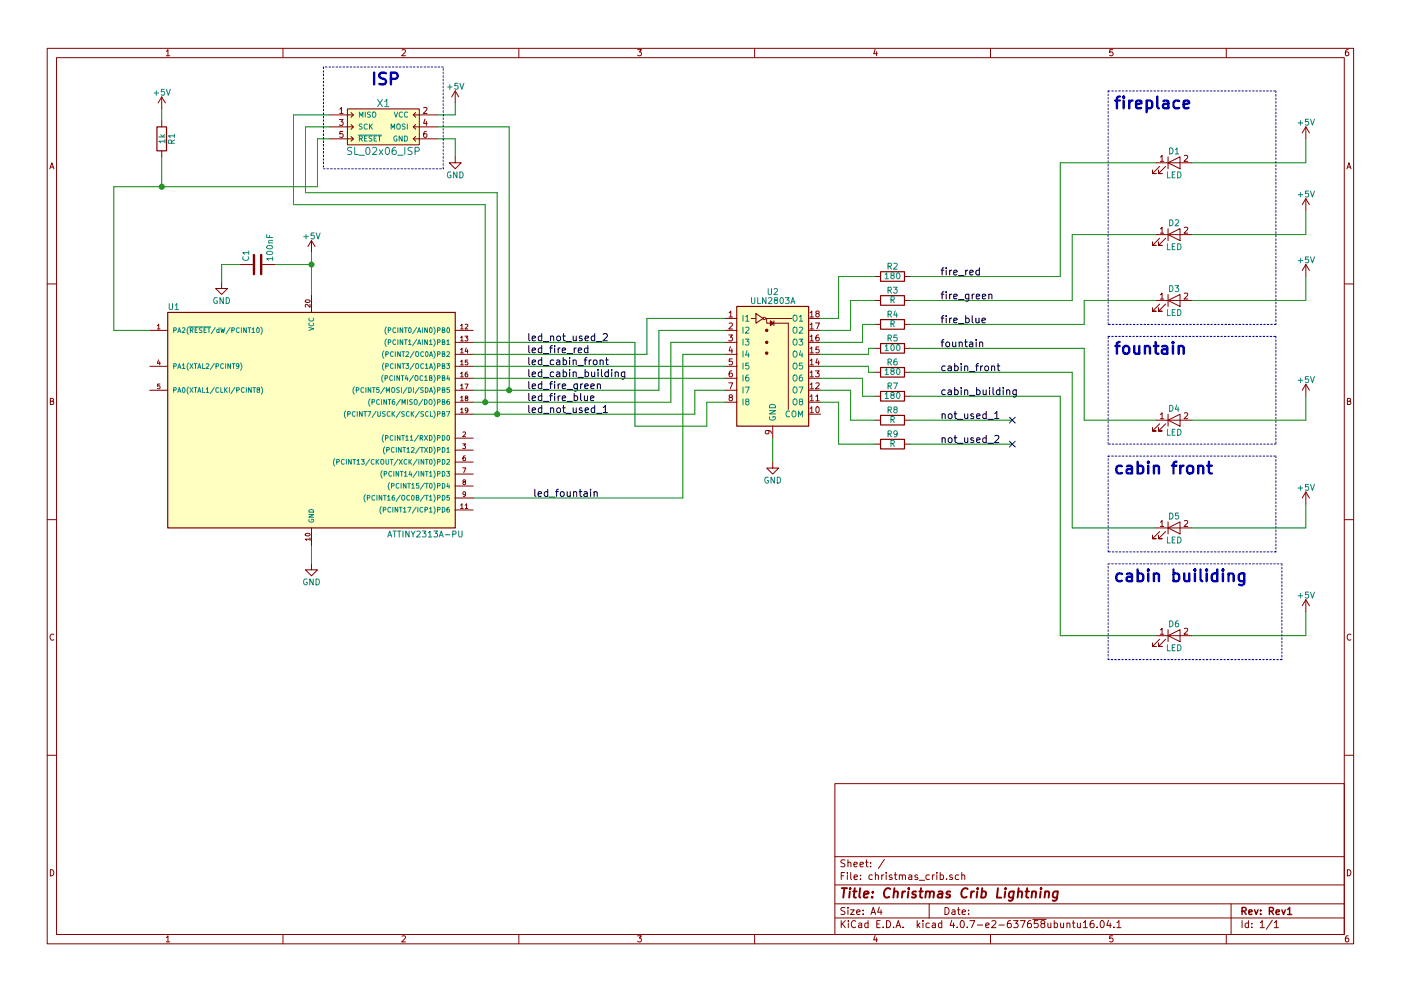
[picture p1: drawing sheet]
<svg xmlns="http://www.w3.org/2000/svg" width="297mm" height="210mm" viewBox="0 0 297 210" stroke-linecap="round" stroke-linejoin="round" font-family="sans-serif">
<g fill="none" stroke="#840000" stroke-width=".21">
<path d="M10 10.3h277v189.9h-277zM12 12.2h273v186.1h-273zM35.3 10.9l.3-.4v1.3M35.3 11.8h.7M60 10.3v1.9M85.2 10.6l.5-.1 .3 .4-.8 .9h.8M96.5 19.3l-.7 1.3M96.5 19.3v2.5M96.5 19.3l.8 1.3M110 10.3v1.9M135.2 10.5h.8l-.4 .5 .3 .1 .1 .2-.1 .4-.2 .1-.5-.1M160 10.3v1.9"/>
<path d="M185.5 10.5l-.3 .9h.8M185.9 11v.8M210 10.3v1.9M235.9 10.5h-.6v.6h.6l.1 .5-.3 .2-.4-.1M260 10.3v1.9M285.9 10.5l-.4 .1-.2 .2-.1 .8 .3 .2 .4-.1 .1-.4-.1-.2-.4-.1-.3 .3M10.6 35.8l.4-1.3 .4 1.3M10.7 35.5h.6M34.3 20.6v2.5M34.3 25.6v1.3M34.3 32v1.3M34.3 20.6l-.8 1.2"/>
<path d="M34.3 20.6l.8 1.2M69.8 24.4h5.1M69.8 26.9h5.1M69.8 29.5h5.1M72 25.3h.7l-.4 .5 .4 .1v.6l-.2 .1-.5-.1M72 23.2l.4-.4v1.3M72 24.1h.7M72.7 27.9h-.6l-.1 .6h.7v.5l-.2 .2-.5-.2M73.7 23.1h15.2v7.6h-15.2zM74.4 29l.5 .5-.5 .5M74.4 26.4l.5 .5-.5 .5M74.4 23.9l.5 .5-.5 .5"/>
<path d="M87.6 29.5l.5 .5M87.6 26.9l.5 .5M87.6 24.4l.5 .5M87.6 24.4h5.1M87.6 26.9h5.1M87.6 29.5h5.1M88.1 29l-.5 .5M88.1 26.4l-.5 .5M88.1 23.9l-.5 .5M89.8 22.9l.5-.1 .2 .4-.8 .9h.8M90.1 25.3l-.3 .9h.8M90.4 27.9h-.4l-.1 .3-.1 .7 .2 .3 .5-.2-.1-.6h-.4l-.2 .2"/>
<path d="M90.4 25.7v.9M96.5 33.3v1.2h1.3l-1.3 1.3-1.3-1.3h1.3M245.1 34.5h7.6M245.9 35.3l-1.6 1.5h.8h-.8v-.7M246 33.3l.4-.3v1.2M246 34.2h.7M247.1 35.3l-1.5 1.5h.8h-.8v-.7M247.6 34.5l2.6-1.2v2.5zM247.6 33.3v2.5M251.1 33.1l.5-.1 .2 .3-.8 .9h.8M276.9 26.9l-.8 1.3M276.9 26.9v2.6"/>
<path d="M276.9 26.9l.7 1.3M285.6 35.8l.4-1.3 .4 1.3M285.7 35.5h.6M47 59.9v1.3h1.3l-1.3 1.3-1.3-1.3h1.3M50.8 56.1h2.8M55.6 56.1h2.8M66 51v2.6M66 51l-.7 1.3M66 51l.8 1.3M185.4 58.7h1.3M191.8 58.7h1.2M245.1 49.8h7.6"/>
<path d="M245.9 50.5l-1.6 1.6h.8h-.8v-.8M246 48.6l.4-.4v1.3M246 49.5h.7M247.1 50.5l-1.5 1.6h.8h-.8v-.8M247.6 49.8l2.6-1.3v2.5zM247.6 48.5v2.5M251.1 48.3l.5-.1 .2 .4-.8 .9h.8M276.9 42.2v2.5M276.9 56.1v2.6M276.9 42.2l-.8 1.2M276.9 42.2l.7 1.2M276.9 56.1l-.8 1.3"/>
<path d="M276.9 56.1l.7 1.3M10 60.2h2M31.7 70.1h3.9M31.7 77.7h3.9M33.4 69.1l.3-.3v1M33.4 69.8h.5M33.6 76.3l-.2 .8h.6M33.9 76.7v.7M64.8 63.7a.62 .62 0 0 1 .9 .3 .59 .59 0 0 1-1-.2zM65.7 64.6v.6l-.7-.6-.3 .2 .1 .3M66 62.5v3.8M96.5 70.1h3.8"/>
<path d="M96.5 77.7h3.8M96.5 72.6h3.8M96.5 75.2h3.8M97.7 69.1l.2-.3v1M97.7 71.6l.2-.3v1M97.7 74.2l.2-.3v1M97.7 76.7l.2-.3v1M97.7 79.2l.2-.3v1.1M97.7 69.8h.5M97.7 72.3h.5M97.7 74.9h.5M97.7 77.4h.5"/>
<path d="M97.7 80h.5M98.6 71.3h.6l-.3 .4 .3 .1v.4h-.6M98.6 68.9l.4-.1 .2 .3-.6 .7h.6M98.9 73.8l-.3 .7h.6M99.1 78.9l-.3 .1-.2 .8 .2 .2 .4-.1-.1-.5-.3-.1-.2 .2M99.1 74.2v.7M99.2 76.4h-.5l-.1 .5 .5-.1 .1 .5h-.6M153.7 70.1h2.5M153.7 77.7h2.5M153.7 72.6h2.5M153.7 75.2h2.5M153.7 67.6h2.5"/>
<path d="M154.5 71.1h.8l-.4 .4 .3 .1v.6l-.1 .1-.6-.1M154.6 66.3l.3-.3v1.3M154.6 68.6l.5-.1 .2 .4-.8 .9h.8M154.6 67.3h.7M154.9 73.5l-.3 .9h.7M155.2 78.7h-.4l-.2 .3v.7l.2 .3 .4-.2v-.6h-.4l-.2 .2M155.2 74v.9M155.2 76.1h-.6v.6h.6v.6l-.1 .1-.5-.1M159.3 67.6h1M160.3 66.5l1.5 1.1-1.5 1zM162.3 67.6h5.6M162.6 67.6v1h4.5v18.3"/>
<path d="M164.1 68.1v1M171.4 70.1h2.6M171.4 77.7h2.6M171.4 72.6h2.6M171.4 75.2h2.6M171.4 67.6h2.6M171.8 79l.3-.3v1.3M171.8 76.5l.3-.4v1.3M171.8 74l.3-.4v1.3M171.8 71.4l.3-.3v1.2M171.8 68.9l.3-.4v1.3M171.8 66.3l.3-.3v1.3"/>
<path d="M171.8 69.8h.7M171.8 72.3h.7M171.8 74.9h.7M171.8 77.4h.7M171.8 80h.7M171.8 67.3h.7M172.9 78.7h.8l-.4 .5 .3 .1v.5l-.1 .2-.6-.2M172.9 68.5h.8l-.5 1.3M173.2 66.5l-.2-.2v-.2h.6v.3l-.5 .2-.1 .2v.3l.2 .2h.3l.2-.3-.1-.4-.1-.1M173.3 76.1l-.3 .9h.7M173.6 71.1h-.4l-.2 .3v.7l.2 .2 .4-.1v-.6l-.4-.1-.2 .3M173.6 76.5v.9"/>
<path d="M173.6 73.6h-.6v.6h.6v.5l-.1 .2-.5-.2M185.4 63.7h1.3M185.4 68.8h1.3M185.4 73.9h1.3M185.4 79h1.3M191.8 63.7h1.2M191.8 68.8h1.2M191.8 73.9h1.2M191.8 79h1.2M245.1 63.7h7.6M245.9 64.5l-1.6 1.5h.8h-.8v-.7M246 62.5l.4-.3v1.2"/>
<path d="M246 63.4h.7M247.1 64.5l-1.5 1.5h.8h-.8v-.7M247.6 63.7l2.6-1.2v2.5zM247.6 62.5v2.5M251.1 62.3l.5-.1 .2 .3-.8 .9h.8M285 60.2h2M10.7 85.1h.5l.1-.5-.6-.1v1.3h.5l.2-.4-.3-.3M31.7 82.8h3.9M33.9 81.5h-.5v.5l.5-.1v.5h-.5M96.5 93h3.8M96.5 95.5h3.8M96.5 82.8h3.8"/>
<path d="M96.5 98h3.8M96.5 80.3h3.8M96.5 85.3h3.8M96.5 87.9h3.8M97.7 81.8l.2-.3v1M97.7 84.3l.2-.3v1M97.7 86.9l.2-.3v1M97.7 82.5h.5M97.7 85h.5M97.7 87.6h.5M98.1 94.2h.6l-.3 .4 .3 .1v.4h-.6M98.1 99.3h.7l-.5 1"/>
<path d="M98.1 91.7l.4-.1 .2 .3-.6 .8h.6M98.6 81.5h.6l-.4 1M98.6 96.7l-.3 .1-.2 .7 .2 .2 .4-.1-.1-.5h-.3l-.2 .2M98.8 84.4l-.2-.1 .1-.2h.4l.1 .2-.6 .4 .2 .3 .4-.1v-.3l-.2-.2M99.2 87l-.2 .2-.3-.1v-.5h.3l.2 .2v.5l-.5 .3M153.7 82.8h2.5M153.7 80.3h2.5M153.7 85.3h2.5M154.5 81.2h.8l-.5 1.3M154.8 84.3l-.2-.2v-.2h.6v.3l-.5 .1-.1 .3v.3l.2 .1h.3l.2-.2-.1-.4-.1-.1M162.8 91.3l.2 .3v.3l-.6 .1-.1-.4 .2-.3 .7 .1 .3 .3v.2M163.8 98v1.3h1.3l-1.3 1.3-1.2-1.3h1.2"/>
<path d="M163.8 90.4v2.6M171.4 82.8h2.6M171.4 80.3h2.6M171.4 85.3h2.6M171.4 87.9h2.6M171.8 86.7l.3-.4v1.3M171.8 84.1l.3-.3v1.2M171.8 81.6l.3-.4v1.3M171.8 82.5h.7M171.8 85h.7M171.8 87.6h.7M173 84.1l.3-.3v1.2"/>
<path d="M173 81.3l.5-.1 .2 .4-.8 .9h.8M173 85h.7M173.1 86.4l.2-.1a.67 .67 0 0 1 .4 .6 .67 .67 0 0 1-.4 .7l-.3-.5zM185.4 89.1h1.3M185.4 84.1h1.3M185.4 94.2h1.3M191.8 89.1h1.2M191.8 84.1h1.2M191.8 94.2h1.2M245.1 89.1h7.6M245.9 89.9l-1.6 1.5h.8h-.8v-.7M246 87.9l.4-.3v1.2"/>
<path d="M246 88.8h.7M247.1 89.9l-1.5 1.5h.8h-.8v-.7M247.6 89.1l2.6-1.2v2.5zM247.6 87.9v2.5M251.1 87.7l.5-.1 .2 .3-.8 .9h.8M276.9 81.5v2.6M276.9 81.5l-.8 1.3M276.9 81.5l.7 1.3M285.7 85.1h.5l.1-.5-.6-.1v1.3h.5l.2-.4-.3-.3M10 110.3h2M64.8 113.3a.62 .62 0 0 1 .9 .2 .59 .59 0 0 1-1-.1zM65.7 114.4h-1l.3 .3"/>
<path d="M65.7 114.1v.6M66 119.6v1.3h1.3l-1.3 1.3-1.2-1.3h1.2M66 112v3.8M96.5 100.6h3.8M96.5 103.1h3.8M96.5 105.7h3.8M96.5 108.2h3.8M97.7 107.2l.2-.3v1M97.7 107.9h.5M98.3 102.2l-.2-.1 .1-.3h.4l.1 .3-.6 .3 .2 .4 .4-.1v-.4l-.2-.1M98.6 107.2l.3-.3v1M98.6 107.9h.6"/>
<path d="M98.7 104.8l-.2 .2-.3-.1v-.5l.3-.1 .2 .2v.6l-.5 .3M245.1 112h7.6M245.9 112.8l-1.6 1.5h.8h-.8v-.8M246 110.8l.4-.4v1.3M246 111.7h.7M247.1 112.8l-1.5 1.5h.8h-.8v-.8M247.6 112l2.6-1.3v2.6zM247.6 110.7v2.6M251.1 110.5l.5-.1 .2 .4-.8 .9h.8M276.9 104.4v2.5M276.9 104.4l-.8 1.3M276.9 104.4l.7 1.3"/>
<path d="M285 110.3h2M11.4 134.6a.58 .58 0 0 0-.8 .6 .58 .58 0 0 0 .8 .5M245.1 134.9h7.6M245.9 135.6l-1.6 1.6h.8h-.8v-.8M246 133.6l.4-.3v1.3M246 134.6h.7M247.1 135.6l-1.5 1.6h.8h-.8v-.8M247.6 134.9l2.6-1.3v2.5zM247.6 133.6v2.5M251.1 133.4l.5-.1 .2 .3-.8 1h.8M276.9 127.2v2.6M276.9 127.2l-.8 1.3"/>
<path d="M276.9 127.2l.7 1.3M286.4 134.6a.58 .58 0 0 0-.8 .6 .58 .58 0 0 0 .8 .5M10 160.2h2M177 166.3h108v32h-108zM285 160.2h2M10.7 184.5a.65 .65 0 0 1 .7 .7 .65 .65 0 0 1-.7 .6zM35.3 198.9l.3-.4v1.3M35.3 199.8h.7M60 198.3v1.9M85.2 198.6l.5-.1 .3 .4-.8 .9h.8M110 198.3v1.9M135.2 198.5h.8l-.4 .5 .3 .1 .1 .2-.1 .4-.2 .1-.5-.1"/>
<path d="M160 198.3v1.9M177 194.8h108M177 191.8h108M177 187.8h108M177 181.8h108M178.4 195.3v1.5M178.4 185.8h.5M178.6 196l.6 .8M179.1 185.1h-.7v1.5M179.1 192.6l-.5-.1-.3 .3 .1 .3 .7 .4v.4l-.2 .1-.6-.1M179.1 182.5l-.5-.1-.3 .3 .1 .3 .7 .4v.4l-.2 .1-.6-.1M179.2 195.3l-.8 .9"/>
<path d="M179.7 185.1v.2M179.7 185.6v1M179.8 192.5v.2M179.8 183.1l.2-.2 .4 .1v.9M179.8 182.4v1.5M179.8 193v1M179.9 195.3v.2M179.9 195.8v1M180.3 193h.8l-.8 1h.8M180.4 185.1v1.3l.2 .2M181.1 183.4l.7-.1-.1-.3-.4-.1-.2 .2v.7h.6M181.1 186.1l.7-.1-.1-.3-.4-.1-.2 .2 .1 .7h.5"/>
<path d="M181.4 195.5a.71 .71 0 0 0-1 .5 .71 .71 0 0 0 .8 .8l.2-.1M181.6 193.5l.7-.1v-.3l-.4-.1-.3 .2 .1 .7h.6M182.1 195.9h.6v.9M182.3 183.4l.8-.1-.1-.3-.4-.1-.3 .2 .1 .7h.6M182.4 186.5v.1M182.4 185.7v.1M182.7 196.2l-.7 .3 .2 .3 .5-.1M183 193.9v.1M183 193.1v.1M183.5 182.9h.6M183.7 182.4v1.3l.4 .2M184 195.9l-.4-.1-.3 .3 .1 .6 .2 .1 .4-.1"/>
<path d="M184 195.3v1.5M184.6 183.8v.1M184.6 183v.1M184.7 194l.4-1.5 .5 1.5M184.8 193.6h.7M184.9 185.7l-.4-.1-.3 .3 .1 .6 .2 .1 .4-.1M185.5 198.5l-.3 .9h.8M185.6 185.7l.2-.1 .4 .1v.9M185.6 185.1v1.5M185.9 199v.8M185.9 196h.5M186.4 192.5l-.3 1h.9"/>
<path d="M186.6 195.3h-.7v1.5h.7M186.8 193v1M186.9 185.6v1M187.2 196.7v.1M187.4 185.6l-.5 .3M187.5 182.3l-1.3 2M187.9 185.1v.2M187.9 185.6v1M188 195.3a.76 .76 0 0 1 .8 .8 .76 .76 0 0 1-.8 .7zM189.1 185.7l-.4-.1-.2 .2 .1 .2 .5 .2v.3h-.6M189.5 196.7v.1M189.6 185.6h.6"/>
<path d="M189.8 185.1v1.3l.4 .2M190 196.8l.4-1.5 .6 1.5M190.1 196.4h.7M190.7 185.7l.2-.1 .4 .1v.9M190.7 185.6v1M191.3 185.8l.2-.2 .4 .1 .1 .9M191.5 196.7v.1M192.7 185.7h.6v.9M193.3 186l-.7 .3 .2 .3 .5-.1M194.5 195.3v1.5M194.5 185.7l-.3-.1-.2 .2v.2l.5 .2v.3h-.5M194.6 196.3l.4 .5"/>
<path d="M194.9 186.8h1.1M195 195.8l-.5 .6M195.7 195.3v.2M195.7 195.8v1M197 191.8v3M197 195.9l-.4-.1-.3 .3 .1 .6 .2 .1 .4-.1M197 185.7l-.4-.1-.3 .3 .1 .6 .2 .1 .4-.1M197.7 195.9h.6v.9M197.7 185.6v1M198.1 185.6l-.4 .3M198.3 196.2l-.7 .3 .2 .3 .5-.1M198.6 185.1v.2"/>
<path d="M198.6 185.6v1M199.3 185.7l.5-.1 .3 .3-.2 .6h-.6M199.3 185.1v1.5M199.7 195.9l-.5-.1-.2 .3v.6l.2 .1 .5-.1M199.7 195.3v1.5M200.4 192.5a.76 .76 0 0 1 .8 .8 .76 .76 0 0 1-.8 .7zM200.7 186.5v.1M201.8 195.2l-.4 1.1h1M201.9 193.1h.5l.1 .9M201.9 185.7l-.4-.1-.2 .2 .1 .2 .5 .2v.3h-.6M202.2 195.8v1M202.5 193.4l-.7 .3 .2 .3 .5-.1"/>
<path d="M202.9 196.7v.1M203 193h.6M203.2 192.5v1.3l.4 .2M203.3 185.7l-.5-.1-.3 .3 .1 .6 .2 .1 .5-.1M203.8 195.4l.1-.1a.8 .8 0 0 1 .6 .8 .8 .8 0 0 1-.6 .7 .97 .97 0 0 1-.1-1.4zM203.9 185.7l.2-.1 .4 .1v.9M203.9 185.1v1.5M204 193.5l.7-.1-.1-.3-.4-.1-.2 .2 .1 .7h.5M205.1 196.7v.1M205.4 193.9v.1M205.4 193.1v.1M205.6 195.3h1.1l-.7 1.5"/>
<path d="M207.2 196.3h1.2M209 196.3l.7-.1v-.3l-.5-.1-.2 .2 .1 .7h.6M210 198.3v1.9M210.3 195.5l.6-.2 .3 .5-1 1h1M211.8 196.3h1.1M214.3 195.3l-.5 .1a1.11 1.11 0 0 0-.1 1.3l.4 .1 .3-.1v-.5l-.3-.3-.4 .1-.1 .2M214.9 195.3h.9l-.5 .6 .5 .1v.7l-.2 .1-.7-.1M216.3 195.3h1l-.6 1.5M218.5 195.3l-.4 .1a1.11 1.11 0 0 0-.1 1.3l.4 .1 .2-.1 .1-.5-.3-.3-.4 .1-.2 .2M219 195.1h2.8M220 195.3h-.7v.7h.7l.1 .2-.1 .5-.2 .1-.5-.1M221 196l-.3-.3 .1-.2 .2-.2 .4 .1 .1 .2v.2l-.5 .2-.3 .3 .1 .4 .2 .1h.3l.2-.3v-.2l-.2-.3"/>
<path d="M222.2 195.8v.9l.4 .1 .2-.1M222.8 195.8v1M223.5 195.9l.5-.1 .2 .3-.1 .6h-.6M223.5 195.3v1.5M224.9 195.8v.9l.4 .1 .2-.1M225.5 195.8v1M226.2 196l.2-.2 .4 .1v.9M226.2 195.8v1M227.4 195.8h.5M227.6 195.3v1.3l.3 .2M228.4 195.8l.1 .9 .4 .1 .2-.1M229.1 195.8v1"/>
<path d="M229.7 195.8l.4-.5v1.5M229.7 196.8h.9M231.8 195.3l-.4 .1a1.11 1.11 0 0 0-.1 1.3l.4 .1 .2-.1 .1-.5-.3-.3-.4 .1-.2 .2M232.6 196.7v.1M233.4 195.5l.2-.2a.8 .8 0 0 1 .5 .8 .8 .8 0 0 1-.5 .7l-.4-.5zM235 195.2l-.3 1.1h.9M235.4 195.8v1M235.9 198.5h-.6v.7l.6-.1 .1 .5-.3 .2-.4-.1M236.2 196.7v.1M236.8 195.8l.4-.5v1.5M236.8 196.8h.9M260 198.3v1.9"/>
<path d="M261 191.8v6.5M263.3 195.3v1.5M264.7 195.9l-.4-.1-.3 .3 .1 .6 .2 .1 .4-.1M264.7 195.3v1.5M265.4 196.7v.1M265.4 195.9v.1M267.2 195.8l.4-.5v1.5M267.2 196.8h.8M269.7 195.2l-1.2 2M270.2 195.8l.4-.5v1.5M270.2 196.8h.8M285.7 184.5a.65 .65 0 0 1 .7 .7 .65 .65 0 0 1-.7 .6z"/>
<path d="M285.9 198.5l-.4 .1-.2 .3-.1 .7 .3 .2 .4-.1 .1-.4-.1-.2-.4-.1-.3 .3"/>
<circle cx="162.1" cy="67.6" r=".25"/>
</g>
<path d="M263.3 193.3l.8-.1 .1-.2-.1-.3-.2-.2h-.6v1.5M263.7 193.3l.5 .7M264.8 193.5l.7-.1-.1-.3-.4-.1-.2 .2v.7h.6M266 193l.3 1 .4-1M267.3 193.9v.1M267.3 193.1v.1M269.1 193.3l.7-.1 .2-.2-.1-.3-.2-.2h-.6v1.5M269.5 193.3l.5 .7M270.6 193.5l.7-.1-.1-.3-.4-.1-.2 .2v.7h.6M271.8 193l.3 1 .4-1M273 193l.4-.5v1.5M273 194h.9" fill="none" stroke="#840000" stroke-width=".3"/>
<g fill="none" stroke="#840000" stroke-width=".41">
<path d="M178.5 188.4h1.1M179 188.4l-.2 2M180.2 189.1l-.2 1.3M180.3 188.4l-.1 .2 .2-.1-.1-.1-.1 .2M180.9 189.1h.7M181.2 188.4l-.2 1.8 .1 .1 .4 .1M182.4 188.4l-.2 1.8 .2 .2M183.2 189.8l.9-.2v-.4l-.6-.1-.3 .3v.9h.7M184.9 190.3v.1M185.1 189.2l-.1 .2-.1-.1 .2-.1-.1 .2M188.7 188.6a.87 .87 0 0 0-1 0 .87 .87 0 0 0-.3 1 .69 .69 0 0 0 .3 .8 .69 .69 0 0 0 .8-.1M189.5 189.3l.3-.2 .5 .1v1.2"/>
<path d="M189.6 188.4l-.2 2M191.4 189.1l-.2 1.3M191.9 189.1l-.4 .1-.2 .3M192.6 189.1l-.1 1.3M192.7 188.4v.2l.1-.1-.1-.1v.2M194.2 189.2l-.4-.1-.4 .4 .3 .3 .4 .1 .1 .3-.1 .1h-.8M194.9 189.1h.8M195.3 188.4l-.2 1.8v.1l.4 .1M196.3 189.3l.3-.2 .5 .1v1.2M196.3 189.1l-.1 1.3M197.2 189.4a.52 .52 0 0 1 .8-.2l-.1 1.2M199 189.2h.8l-.1 1.2"/>
<path d="M199.8 189.6l-.7 .1a.4 .4 0 0 0-.3 .3 .4 .4 0 0 0 .2 .4l.7-.1M201.5 189.2l-.5-.1-.3 .4 .2 .3 .5 .1v.3l-.1 .1h-.7M205.2 188.6a.87 .87 0 0 0-1.1 0 .87 .87 0 0 0-.3 1 .69 .69 0 0 0 .3 .8 .69 .69 0 0 0 .9-.1M206 189.1l-.2 1.3M206.5 189.1l-.4 .1-.2 .3M207.2 189.1l-.1 1.3M207.3 188.4v.2l.1-.1-.1-.1v.2M208.2 189.2l.5-.1 .3 .2-.1 1a.67 .67 0 0 1-.9 0M208.3 188.4l-.3 2M211.6 188.4l-.2 2h.9M213.1 189.1l-.1 1.3M213.2 188.4v.2l.1-.1-.1-.1v.2"/>
<path d="M215 189.1l-.4 1.8a.53 .53 0 0 1-.7 .1M215 189.2l-.2-.1a.67 .67 0 0 0-.9 .4v.8l.3 .1 .6-.1M215.9 189.3l.3-.2 .5 .1-.1 1.2M216 188.4l-.3 2M217.4 189.1h.8M217.8 188.4l-.2 1.8 .1 .1 .3 .1M218.8 189.3l.3-.2 .5 .1v1.2M218.8 189.1l-.1 1.3M220.6 189.1l-.1 1.3M220.7 188.4v.2l.1-.1-.1-.1v.2M221.6 189.3l.3-.2 .5 .1-.1 1.2M221.6 189.1l-.1 1.3"/>
<path d="M224.3 189.1l-.3 1.8a.53 .53 0 0 1-.8 .1M224.3 189.2l-.2-.1a.67 .67 0 0 0-.8 .4v.8l.2 .1 .6-.1"/>
</g>
<g fill="#ffffc2" stroke="#ffffc2" stroke-width=".21">
<path d="M35.6 66.3h60.9v45.7h-60.9z"/>
<path d="M156.2 65h15.2v25.4h-15.2z"/>
<path d="M73.7 23.1h15.2v7.6h-15.2z"/>
</g>
<path d="M33.3 26.9h2v5.1h-2zM186.7 57.7h5.1v2h-5.1zM35.6 66.3h60.9v45.7h-60.9zM156.2 65h15.2v25.4h-15.2zM186.7 62.7h5.1v2.1h-5.1zM186.7 67.8h5.1v2h-5.1zM186.7 72.9h5.1v2h-5.1zM186.7 78h5.1v2h-5.1zM186.7 83.1h5.1v2h-5.1zM186.7 88.1h5.1v2.1h-5.1zM186.7 93.2h5.1v2h-5.1z" fill="none" stroke="#840000" stroke-width=".25"/>
<g fill="none" stroke="#008484" stroke-width=".21">
<path d="M32.7 19.7h.9M33.1 19.2v1M34.8 18.9h-.6v.6h.6v.6l-.1 .1-.5-.1M35.3 18.9l.4 1.3 .4-1.3M94.9 18.5h1M95.4 18v.9M97.1 17.7h-.6l-.1 .6h.7v.5l-.2 .1-.5-.1M97.5 17.7l.4 1.2 .4-1.2M33.7 29.1h1.3M34.1 28.6l.5 .5M35 30h-1.3l.3 .3M35 29.6v.7"/>
<path d="M35 28.6l-.5 .3M36.4 30.4l-.1-.6-.5-.1-.1 .7h1.3M37 28.8h-1.3l.4 .4M37 29.7l-.6 .4M37 28.5v.7M74.6 31.3h-.6l-.2 .1v.4l.6 .3 .2 .4-.3 .3-.6-.1M75.2 31.3v1.5h.7M75.9 28.7h5M76.1 32.9h1.2M76.2 24.9v-1.1l.4 .8 .3-.8v1.1M76.2 29.4h.5l.1-.4-.6-.2v1.1M76.5 29.4l.3 .5"/>
<path d="M76.8 26.4h-.5l-.1 .3a.47 .47 0 0 1 .5 .6l-.6 .1M77.3 29.4h.4M77.4 23.8v1.1M77.7 31.4l.2-.1a.81 .81 0 0 1 .6 .7 .81 .81 0 0 1-.6 .8l-.2-.2-.2-.4zM77.8 28.8h-.5v1.1h.5M77.9 26.4a.49 .49 0 0 0-.7 .5 .49 .49 0 0 0 .7 .4M78.3 26.3v1.1M78.5 26.8l.5 .6M78.5 23.8h-.5v.4a.47 .47 0 0 1 .5 .6h-.6M78.9 28.9h-.6v.4a.47 .47 0 0 1 .5 .5l-.6 .1M79 26.3l-.7 .6M79 31.4l.6-.1 .3 .4-1 1.1h1"/>
<path d="M79.1 23.8h.3l.2 .1 .1 .6-.3 .4-.4-.2-.1-.6zM79.3 29.4h.4M79.9 28.8h-.6v1.1h.6M80.1 21.1l1 1.5M80.2 28.8h.6M80.4 31.8l.8 1M80.5 28.8v1.1M81.1 21.1l-1 1.5M81.2 31.8l-.8 1M81.6 21.5l.4-.4v1.5M81.6 22.6h.8M81.8 31.4l.3-.1a.81 .81 0 0 1 .5 .7 .81 .81 0 0 1-.5 .8l-.3-.2-.1-.4z"/>
<path d="M82.9 27.4v-1.1l.4 .8 .4-.8v1.1M83.6 23.8l.3 1.1 .4-1.1M83.9 31.3h-.5a.99 .99 0 0 0 0 1.5l.5-.2 .1-.5-.3-.3h-.3l-.3 .3M84.1 28.9a.5 .5 0 0 0-.6 .5 .5 .5 0 0 0 .7 .4v-.3h-.2M84.3 26.4l.3-.1 .2 .2 .1 .5-.3 .4-.4-.2-.1-.5zM84.3 32.9h1.2M85.3 28.8v1.1l-.7-1.1v1.1M85.3 23.9a.49 .49 0 0 0-.7 .4 .49 .49 0 0 0 .7 .5M85.8 28.8a.55 .55 0 0 1 .6 .6 .55 .55 0 0 1-.6 .5zM85.8 31.3v1.5M85.9 26.4h-.5l-.1 .3a.47 .47 0 0 1 .6 .6l-.6 .1M86.4 26.3v1.1"/>
<path d="M86.4 23.9a.49 .49 0 0 0-.7 .4 .49 .49 0 0 0 .7 .5M87.4 31.3h-.6l-.2 .1v.4l.6 .3 .2 .4-.3 .3-.6-.1M88 32.1l.7-.1 .2-.2-.1-.4-.2-.1h-.6v1.5M95.6 36.5a.59 .59 0 0 0-.8 .6 .59 .59 0 0 0 .8 .6v-.5h-.2M96.9 36.5v1.2l-.7-1.2v1.2M97.5 36.5a.64 .64 0 0 1 .7 .6 .64 .64 0 0 1-.7 .6zM247.5 36.5v1.2h.6M248 31.4a.64 .64 0 0 1 .7 .6 .64 .64 0 0 1-.7 .7zM248.5 37.1h.5M249.1 36.5h-.6v1.2h.6M249.2 31.7l.4-.3v1.3M249.2 32.7h.7"/>
<path d="M249.7 36.5a.64 .64 0 0 1 .7 .6 .64 .64 0 0 1-.7 .6zM275.2 26.1h1M275.7 25.6v1M277.4 25.3h-.6v.6h.6v.5l-.2 .2-.4-.2M277.9 25.3l.4 1.3 .4-1.3M51.6 54.5a.56 .56 0 0 0 .5 .7 .56 .56 0 0 0 .5-.7M52.7 53.6h-1.2l.3 .4M52.7 53.3v.7M56.5 49.8v.6h1.3M56.6 53.5a.76 .76 0 0 1 1.2 .2 .74 .74 0 0 1-1.3-.1zM56.6 52.3a.76 .76 0 0 1 1.2 .2 .74 .74 0 0 1-1.3-.1zM56.9 51.5h.9"/>
<path d="M57.1 50v.4M57.8 54.9h-1.3l.4 .3M57.8 51h-.8l-.1 .4 .2 .1M57.8 54.5v.7M64.4 50.2h1M64.9 49.7v1M66.6 49.4h-.6l-.1 .6h.7v.6l-.2 .1-.5-.1M67 49.4l.4 1.3 .5-1.3M187.7 58.2l.3-.3v1.3M187.7 59.2h.7M188.3 56.5l.6-.1 .1-.4-.7-.2v1.3M188.6 56.5l.4 .6"/>
<path d="M189.1 58.4l-.2-.2 .1-.3 .5 .1v.3l-.5 .2-.1 .2v.3l.2 .2h.3l.2-.3-.1-.4-.1-.1M189.5 56l.5-.2 .2 .4-.8 .9h.8M190.2 58l.2-.1a.67 .67 0 0 1 .4 .6 .67 .67 0 0 1-.4 .7l-.3-.5zM247.5 51.7v1.3h.6M248 46.6a.64 .64 0 0 1 .7 .7 .64 .64 0 0 1-.7 .6zM248.5 52.3h.5M249.1 51.7h-.6v1.3h.6M249.2 46.7l.5-.1 .2 .4-.8 .9h.8M249.7 51.7a.64 .64 0 0 1 .7 .6 .64 .64 0 0 1-.7 .7zM275.2 41.3h1M275.2 55.3h1M275.7 40.8v1"/>
<path d="M275.7 54.8v1M277.4 40.5h-.6v.6h.6v.6l-.2 .1-.4-.1M277.4 54.5h-.6v.6h.6v.5l-.2 .2-.4-.2M277.9 40.5l.4 1.3 .4-1.3M277.9 54.5l.4 1.3 .4-1.3M35.9 64.4v1l.2 .3h.2l.3-.3v-1M36.8 70.1l.5-.1v-.4l-.5-.1v1.1M36.8 77.7l.5-.1v-.4h-.5v1M37.1 64.8l.4-.4v1.3M37.1 65.7h.7M37.7 70.6l.3-1.1 .4 1.1M37.7 78.2l.3-1 .4 1"/>
<path d="M37.8 70.3h.5M37.8 77.9h.5M38.7 69.6l.3-.1 .2 .3-.6 .8h.6M38.7 77.5l.2-.3v1M38.7 78.2h.5M40 69.4a1.2 1.2 0 0 0 0 1.5M40 77a1.2 1.2 0 0 0 0 1.6M40.1 69.4h4.6M40.3 77.2l.6 1M40.4 70.1l.4-.1v-.4l-.4-.1v1.1M40.6 70.1l.3 .5M40.9 77.2l-.6 1"/>
<path d="M41.2 77.2h.6M41.4 70h.3M41.5 77.2v1M41.9 69.5h-.5v1.1h.5M41.9 78.2l.4-1 .3 1M42 77.9h.5M42.8 69.6h-.5v.3a.43 .43 0 0 1 .5 .6h-.6M43 77.2v1h.4M43.3 70h.3M43.7 77.3l.4-.1 .2 .3-.6 .7h.6M43.7 69.5h-.4v1.1h.4M44 69.5h.6"/>
<path d="M44.3 69.5v1.1M45.4 77.1l-.8 1.3M45.6 69.5l-.8 1.3M45.8 77.7l.5-.1v-.4h-.5v1M46 63.2a.59 .59 0 0 0-.7 .6 .59 .59 0 0 0 .7 .5l.1-.5h-.3M46.4 69.9h-.3l-.2 .2 .1 .4h.4M46.4 69.5v1.1M46.8 69.5l.2 1.1 .2-.8 .2 .8 .3-1.1M47.3 63.1v1.3l-.7-1.3v1.3M47.4 77.3a.44 .44 0 0 0-.6 .4 .44 .44 0 0 0 .6 .4M47.8 77.2v1M48 63.1a.64 .64 0 0 1 .7 .7 .64 .64 0 0 1-.7 .6z"/>
<path d="M48.8 69.5l-.9 1.3M48.9 77.2v1l-.6-1v1M49.1 70.1l.5-.1v-.4l-.5-.1v1.1M49.2 77.2h.6M49.5 77.2v1M50.6 77.6l-.1 .2-.3-.1v-.5h.3l.1 .2v.5l-.4 .3M50.7 69.6a.44 .44 0 0 0-.6 .4 .44 .44 0 0 0 .6 .5M51 77a1.2 1.2 0 0 1 0 1.6M51.2 69.5v1.1M52.2 69.5v1.1l-.5-1.1v1.1M52.6 69.5h.6M52.9 69.5v1.1"/>
<path d="M53.4 69.8l.3-.3v1.1M53.4 70.6h.6M54.5 69.6l.1-.1a.49 .49 0 0 1 .4 .6 .49 .49 0 0 1-.5 .4l-.1-.3zM55.3 69.4a1.2 1.2 0 0 1 0 1.5M65.5 69.4l1 .4-1 .3M65.6 68.5a.44 .44 0 0 0 .4 .6 .44 .44 0 0 0 .4-.6M65.6 67.5a.44 .44 0 0 0 .4 .6 .44 .44 0 0 0 .4-.6M81.2 79.5a1.2 1.2 0 0 0 0 1.6M81.4 74.5a1.2 1.2 0 0 0 0 1.5M81.4 77a1.2 1.2 0 0 0 0 1.6M81.8 75.2l.5-.1v-.4l-.5-.1v1M81.8 77.7l.5-.1v-.4h-.5v1"/>
<path d="M81.9 69.4a1.2 1.2 0 0 0 0 1.5M81.9 71.9a1.2 1.2 0 0 0 0 1.6M82.3 70.1l.5-.1v-.4l-.5-.1v1.1M82.3 72.6h.5v-.5h-.5v1M83.2 79.8a.44 .44 0 0 0-.6 .4 .44 .44 0 0 0 .6 .4M83.4 74.7a.44 .44 0 0 0-.7 .4 .44 .44 0 0 0 .7 .4M83.4 77.3a.44 .44 0 0 0-.7 .4 .44 .44 0 0 0 .7 .4M83.7 79.7v1M83.8 74.6v1M83.8 77.2v1M83.9 69.6a.44 .44 0 0 0-.6 .4 .44 .44 0 0 0 .6 .5M83.9 72.2a.44 .44 0 0 0-.6 .4 .44 .44 0 0 0 .6 .4"/>
<path d="M84.4 69.5v1.1M84.4 72.1v1M84.7 79.7v1l-.5-1v1M84.9 74.6v1l-.6-1v1M84.9 77.2v1l-.6-1v1M85.1 79.7h.5M85.2 77.2h.6M85.2 74.6h.6M85.3 79.7v1M85.4 69.5v1.1l-.6-1.1v1.1M85.4 72.1v1l-.6-1v1M85.5 74.6v1"/>
<path d="M85.5 77.2v1M85.8 69.5h.5M85.8 72.1h.5M86 77.2h.6l-.3 .3 .3 .1v.5h-.6M86 69.5v1.1M86 72.1v1M86.1 74.7l.4-.1 .1 .3-.6 .7h.6M86.2 79.6l-.3 .8h.6M86.6 72.4l.3-.3v1M86.6 73.1h.6M86.7 69.6l.1-.1a.49 .49 0 0 1 .4 .6 .49 .49 0 0 1-.5 .4l-.1-.3zM87.7 79.6l-.9 1.4"/>
<path d="M87.8 74.6l-.9 1.3M87.8 77.1l-.9 1.3M88.1 79.8l.3-.1 .2 .2v.5l-.2 .3-.4-.1zM88.2 74.7l.3-.1 .2 .2 .1 .5-.3 .3-.3-.1zM88.2 77.2h.3l.2 .1 .1 .5-.3 .4-.3-.2zM88.3 69.5l-.8 1.3M88.3 72l-.8 1.3M88.5 70.6l.4-1.1 .3 1.1M88.5 73.1l.4-1 .3 1M88.6 70.3h.5M88.6 72.8h.5M89.6 69.5v1.1"/>
<path d="M89.6 72.1v1M89.6 79.8a.44 .44 0 0 0-.6 .4 .44 .44 0 0 0 .6 .4M89.8 74.7a.44 .44 0 0 0-.6 .4 .44 .44 0 0 0 .6 .4M89.8 77.3a.44 .44 0 0 0-.6 .4 .44 .44 0 0 0 .6 .4M90.2 77.5l.3-.3v1M90.2 78.2h.6M90.3 74.7l.1-.1a.49 .49 0 0 1 .4 .5 .49 .49 0 0 1-.5 .5l-.1-.3zM90.6 69.5v1.1l-.6-1.1v1.1M90.6 72.1v1l-.6-1v1M91.1 72.4l.2-.3v1M91.1 75.6l.3-1 .3 1M91.1 78.2l.3-1 .3 1"/>
<path d="M91.1 73.1h.5M91.2 77.9h.4M91.2 75.4h.4M91.2 69.6l.1-.1a.49 .49 0 0 1 .3 .6 .49 .49 0 0 1-.4 .4l-.1-.3zM92 69.4a1.2 1.2 0 0 1 0 1.5M92 71.9a1.2 1.2 0 0 1 0 1.6M92 74.5a1.2 1.2 0 0 1 0 1.5M92 77a1.2 1.2 0 0 1 0 1.6M92 79.5a1.2 1.2 0 0 1 0 1.6M92.8 70.1l.4-.1v-.4l-.4-.1v1.1M92.8 72.6h.4v-.5h-.4v1M92.8 75.2l.4-.1v-.4l-.4-.1v1"/>
<path d="M92.8 77.7l.4-.1v-.4h-.4v1M93.8 70h.4l.1-.4-.5-.1v1.1h.4l.1-.4-.2-.2M93.8 72.6l.4-.1 .1-.3-.5-.1v1h.4l.1-.3-.2-.2M93.8 75.1h.4l.1-.4-.5-.1v1h.4l.1-.3-.2-.2M93.8 77.6h.4l.1-.3-.5-.1v1h.4l.1-.4-.2-.2M94.7 77.2h.6l-.3 .3 .3 .1v.5h-.6M94.7 72.4l.3-.3v1M94.7 74.7l.4-.1 .2 .3-.6 .7h.6M94.7 73.1h.6M94.8 69.6l.2-.1a.49 .49 0 0 1 .3 .6 .49 .49 0 0 1-.4 .4l-.2-.3zM95 79.6l-.3 .8h.7M157.5 66.9v1.2"/>
<path d="M157.5 69.4v1.3M157.5 72v1.2M157.5 74.5v1.3M157.5 77v1.3M157.5 79.6v1.2M158 72h.8l-.4 .4 .3 .1v.6l-.1 .1-.6-.1M158.1 67.2l.3-.3v1.2M158.1 69.5l.5-.1 .2 .4-.8 .9h.8M158.1 68.1h.7M158.4 74.4l-.3 .9h.8M158.7 79.6h-.4l-.2 .3v.7l.2 .2 .4-.1v-.6h-.4l-.2 .2M158.7 74.9v.9"/>
<path d="M158.7 77h-.6v.6h.6v.6l-.1 .1-.5-.1M159.3 63.1v1.1l.3 .2h.2l.2-.2v-1.1M160.7 63.1v1.3h.6M162.4 63.1v1.3l-.7-1.3v1.3M162.9 61.2v1l.2 .3h.2l.3-.3v-1M162.9 63.2l.5-.1 .3 .4-.8 .9h.8M164.1 61.3l.5-.1 .2 .4-.7 .9h.7M164.4 63.7l-.2-.3v-.2h.6v.3l-.5 .2-.1 .2v.4l.2 .1h.2l.3-.2-.1-.4-.2-.1M165.5 63.2l.2-.1a.67 .67 0 0 1 .4 .7 .67 .67 0 0 1-.4 .6l-.3-.5zM166.5 63.1h.8l-.4 .5 .4 .1v.6l-.2 .1-.6-.1M167.7 64.4l.4-1.3 .4 1.3M167.8 64h.6"/>
<path d="M168.2 79.8l.2-.2h.4l.2 .8a.42 .42 0 0 1-.2 .4 .42 .42 0 0 1-.5 0l-.2-.4zM168.2 77.2l.2-.2 .4 .1 .2 .8a.42 .42 0 0 1-.2 .4 .42 .42 0 0 1-.5-.1l-.2-.3zM168.2 74.7l.2-.2h.4l.2 .8a.42 .42 0 0 1-.2 .4 .42 .42 0 0 1-.5 0l-.2-.4zM168.2 72.1l.2-.1h.4l.2 .8a.42 .42 0 0 1-.2 .4 .42 .42 0 0 1-.5-.1l-.2-.3zM168.2 69.6l.2-.2 .4 .1 .2 .8a.42 .42 0 0 1-.2 .3 .42 .42 0 0 1-.5 0l-.2-.3zM168.2 67.1l.2-.2h.4l.2 .8a.42 .42 0 0 1-.2 .4 .42 .42 0 0 1-.5 0l-.2-.4zM169.4 72h.8l-.5 .4 .4 .1v.6l-.1 .1-.6-.1M169.5 69.5l.5-.1 .2 .4-.8 .9h.8M169.5 67.2l.3-.3v1.2M169.5 68.1h.7M169.7 74.4l-.2 .9h.7M170.1 79.6h-.4l-.2 .3v.7l.2 .2 .4-.1v-.6h-.4l-.2 .2"/>
<path d="M170.1 74.9v.9M170.1 77h-.6v.6h.6v.6l-.1 .1-.5-.1M187.7 73.5l.3-.4v1.3M187.7 78.6l.3-.4v1.3M187.7 74.4h.7M187.7 79.5h.7M188.3 61.6l.6-.1 .1-.5-.7-.1v1.3M188.3 66.7l.6-.1 .1-.5-.7-.1v1.3M188.3 71.7h.6l.1-.5-.7-.1v1.3M188.3 76.8h.6l.1-.5-.7-.1v1.2M188.6 61.6l.4 .6M188.6 66.7l.4 .6"/>
<path d="M188.6 71.7l.4 .7M188.6 76.8l.4 .6M188.9 63.6l.6-.1 .1-.4-.7-.1v1.2M188.9 68.7l.6-.1 .1-.5-.7-.1v1.3M189 73.2l.2-.1a.67 .67 0 0 1 .4 .7 .67 .67 0 0 1-.4 .6l-.3-.5zM189.1 78.7l-.2-.2 .1-.2h.5v.3l-.5 .2-.1 .2v.3l.2 .2h.3l.2-.3-.1-.3-.1-.2M189.2 63.6l.4 .6M189.2 68.7l.4 .6M189.4 60.9h.8l-.4 .5 .4 .1v.6l-.2 .1-.6-.1M189.8 65.9l-.3 .9h.8M190.1 76.2h-.4l-.1 .3-.1 .7 .2 .2 .5-.1-.1-.6h-.4l-.2 .2M190.1 66.4v.9"/>
<path d="M190.2 71.1h-.6l-.1 .6h.7v.5l-.2 .2-.5-.2M190.2 73.2l.2-.1a.67 .67 0 0 1 .4 .7 .67 .67 0 0 1-.4 .6l-.3-.5zM190.2 78.3l.2-.1a.67 .67 0 0 1 .4 .6 .67 .67 0 0 1-.4 .7l-.3-.5zM247.5 65.7v1.2h.6M248 60.6a.64 .64 0 0 1 .7 .6 .64 .64 0 0 1-.7 .7zM248.5 66.3h.5M249.1 60.6h.8l-.4 .5 .4 .1v.5l-.2 .2-.6-.2M249.1 65.7h-.6v1.2h.6M249.7 65.7a.64 .64 0 0 1 .7 .6 .64 .64 0 0 1-.7 .6zM277.4 79.9h-.6v.6h.6v.5l-.2 .2-.4-.2M277.9 79.9l.4 1.3 .4-1.3M36.8 82.8l.5-.1v-.4l-.5-.1v1.1"/>
<path d="M37.7 83.3l.3-1.1 .4 1.1M37.8 83h.5M38.7 82.3l.2-.1a.49 .49 0 0 1 .3 .6 .49 .49 0 0 1-.4 .4l-.1-.3zM40 82.1a1.2 1.2 0 0 0 0 1.5M40.3 82.2l.6 1.1M40.9 82.2l-.6 1.1M41.2 82.2h.6M41.5 82.2v1.1M41.9 83.3l.4-1.1 .3 1.1M42 83h.5M43 82.2v1.1h.4M43.7 82.5l.3-.3v1.1"/>
<path d="M43.7 83.3h.6M45.4 82.2l-.8 1.3M46.4 82.3a.44 .44 0 0 0-.7 .4 .44 .44 0 0 0 .7 .5M46.8 82.2v1.1h.5M47.6 82.2v1.1M47.8 82.7l.4 .6M48.2 82.2l-.6 .6M48.6 82.2v1.1M49.8 82.2l-.8 1.3M50.2 82.8l.5-.1v-.4l-.5-.1v1.1M51.8 82.3a.44 .44 0 0 0-.7 .4 .44 .44 0 0 0 .7 .5M52.2 82.2v1.1"/>
<path d="M53.3 82.2v1.1l-.6-1.1v1.1M53.6 82.2h.6M53.9 82.2v1.1M54.7 82.7l-.2-.2 .1-.2h.4v.3l-.5 .3 .2 .4 .3-.1v-.4l-.1-.1M55.4 82.1a1.2 1.2 0 0 1 0 1.5M71 97.3a1.2 1.2 0 0 0 0 1.6M71.4 98h.5v-.5h-.5v1M73 97.6a.44 .44 0 0 0-.6 .4 .44 .44 0 0 0 .6 .4M73.3 87.2a1.2 1.2 0 0 0 0 1.5M73.4 97.5v1M73.7 87.9l.5-.1v-.4l-.5-.1v1M74.5 97.5v1l-.6-1v1"/>
<path d="M74.8 97.5h.6M75.1 97.5v1M75.1 82.1a1.2 1.2 0 0 0 0 1.5M75.3 87.4a.44 .44 0 0 0-.6 .4 .44 .44 0 0 0 .6 .4M75.5 82.8l.5-.1v-.4l-.5-.1v1.1M75.7 97.8l.3-.3v1M75.7 98.5h.6M75.7 87.3v1M76.6 97.5h.6l-.3 .4 .3 .1v.4h-.6M76.8 87.3v1l-.6-1v1M77.1 82.3a.44 .44 0 0 0-.6 .4 .44 .44 0 0 0 .6 .5M77.1 87.3h.6"/>
<path d="M77.4 87.3v1M77.6 82.2v1.1M78 87.3h.6l-.4 1M78.4 97.4l-.9 1.3M78.5 84.6a1.2 1.2 0 0 0 0 1.6M78.6 82.2v1.1l-.5-1.1v1.1M78.9 85.3h.4v-.5h-.4v1M79 82.2h.6M79.2 82.2v1.1M79.3 97.6a.44 .44 0 0 0-.6 .4 .44 .44 0 0 0 .6 .4M79.7 87.3l-.8 1.3M79.8 97.5v1"/>
<path d="M79.9 97.9l.4 .6M80.1 87.3v.8l.2 .2 .3-.2v-.8M80.3 97.5l-.5 .6M80.4 82.2h-.5l-.1 .5h.5l.1 .5h-.6M80.4 84.9a.44 .44 0 0 0-.6 .4 .44 .44 0 0 0 .6 .4M80.8 97.5h.4l.1 .1 .1 .6-.2 .3-.4-.2zM80.9 84.8v1M81.1 99.9a1.2 1.2 0 0 0 0 1.5M81.3 92.2a1.2 1.2 0 0 0 0 1.6M81.6 82.2l-.9 1.3M81.6 94.8a1.2 1.2 0 0 0 0 1.5M81.6 80.2h.5v-.4l-.5-.1v1"/>
<path d="M81.7 87.4h-.5v.3a.43 .43 0 0 1 .4 .5l-.5 .1M81.7 92.9h.5v-.4l-.5-.1v1M81.8 97.5v.8l.2 .2 .4-.2v-.8M81.9 83.3v-1.1l.3 .8 .4-.8v1.1M81.9 84.8v1l-.5-1v1M82 95.5l.5-.1v-.4l-.5-.1v1.1M82.3 84.8h.6M82.6 84.8v1M82.7 87.4a.44 .44 0 0 0-.6 .4 .44 .44 0 0 0 .6 .4M82.8 97.5h.5M83 97.5v1M83.1 87.3v1"/>
<path d="M83.2 82.3l.3-.1 .1 .2 .1 .5-.2 .4-.4-.2zM83.3 87.8l.4 .5M83.3 92.5a.44 .44 0 0 0-.6 .4 .44 .44 0 0 0 .6 .4M83.6 95a.44 .44 0 0 0-.7 .4 .44 .44 0 0 0 .7 .5M83.6 84.8l-.3 .1-.1 .7 .1 .2 .4-.1-.1-.5h-.3l-.1 .2M83.7 87.3l-.6 .6M83.8 92.4v1M84 94.9v1.1M84.4 97.4l-.9 1.3M84.6 97.5l.7 1M84.7 82.3h-.5v.3a.43 .43 0 0 1 .4 .6h-.5M84.8 92.4v1l-.5-1v1"/>
<path d="M84.9 87.3l-.9 1.3M84.9 84.7l-.9 1.3M85.1 94.9v1.1l-.6-1.1v1.1M85.1 82.2v1.1M85.2 92.4h.6M85.2 85.8v-1l.4 .7 .3-.7v1M85.3 97.5l-.7 1M85.4 94.9h.6M85.4 92.4v1M85.7 94.9v1.1M85.7 87.4h-.5v.3a.43 .43 0 0 1 .5 .5l-.5 .1M86 92.7l.3-.3v1"/>
<path d="M86 93.4h.6M86.3 97.6a.44 .44 0 0 0-.7 .4 .44 .44 0 0 0 .7 .4M86.3 95.2l.3-.3v1.1M86.3 96h.5M86.3 82.2l-.9 1.3M86.4 80v.7M86.4 84.8v1M86.7 82.2a.51 .51 0 0 1 .5 .5 .51 .51 0 0 1-.5 .6zM86.7 97.5v1M86.7 87.4a.44 .44 0 0 0-.6 .4 .44 .44 0 0 0 .6 .4M86.8 97.9l.5 .6M86.9 100l-.2 .7h.6"/>
<path d="M87 92.7l.3-.3v1M87 93.4h.6M87.2 87.3v1M87.2 95l.4-.1 .2 .3-.6 .8h.6M87.3 97.5l-.6 .6M87.3 87.8l.5 .5M87.4 84.8h-.5v.4a.43 .43 0 0 1 .5 .5h-.6M87.7 82.2v1.1M87.8 87.3l-.6 .6M87.9 84.8h.3l.2 .1 .1 .6-.3 .3-.3-.2zM88.4 97.4l-.8 1.3M88.4 100l-.8 1.3"/>
<path d="M88.7 92.3l-.8 1.4M88.8 97.5v1M88.9 82.2l-.9 1.3M88.9 87.3l-.8 1.3M89 94.9l-.9 1.3M89.1 92.9h.5v-.4l-.5-.1v1M89.2 94.9h.6M89.3 92.9l.3 .5M89.5 94.9v1.1M89.6 84.7l-.8 1.3M89.7 82.3h-.4l-.1 .3a.43 .43 0 0 1 .5 .6h-.5M89.8 87.4h-.5v.3a.43 .43 0 0 1 .5 .5l-.6 .1"/>
<path d="M89.8 97.5v1l-.5-1v1M90 84.8a.51 .51 0 0 1 .6 .5 .51 .51 0 0 1-.6 .5zM90 92.4l.7 1M90 94.9l.7 1.1M90 80l.3-.3v1M90 80.7h.6M90.2 82.2a.51 .51 0 0 1 .6 .5 .51 .51 0 0 1-.6 .6zM90.2 97.5h.6M90.5 97.5v1M90.7 92.4l-.7 1M90.7 94.9l-.7 1.1M90.8 87.4a.44 .44 0 0 0-.6 .4 .44 .44 0 0 0 .6 .4"/>
<path d="M91.1 92.4a.51 .51 0 0 1 .5 .5 .51 .51 0 0 1-.5 .5zM91.1 94.9a.51 .51 0 0 1 .5 .5 .51 .51 0 0 1-.5 .6zM91.1 80.2l.4-.1v-.3l-.4-.1v1h.3l.2-.3-.2-.2M91.1 83.3l.3-1.1 .3 1.1M91.1 84.8h.3l.2 .1v.6l-.2 .3-.4-.2zM91.1 97.6l.2-.1a.49 .49 0 0 1 .3 .5 .49 .49 0 0 1-.4 .4l-.1-.3zM91.2 83h.4M91.3 87.3v1h.4M92 92.2a1.2 1.2 0 0 1 0 1.6M92 94.8a1.2 1.2 0 0 1 0 1.5M92 97.3a1.2 1.2 0 0 1 0 1.6M92 99.9a1.2 1.2 0 0 1 0 1.5"/>
<path d="M92 82.1a1.2 1.2 0 0 1 0 1.5M92 84.6a1.2 1.2 0 0 1 0 1.6M92 87.2a1.2 1.2 0 0 1 0 1.5M92.8 92.9h.4v-.4l-.4-.1v1M92.8 95.5l.4-.1v-.4l-.4-.1v1.1M92.8 98h.4v-.5h-.4v1M92.8 80.2h.4v-.4l-.4-.1v1M92.8 82.8l.4-.1v-.4l-.4-.1v1.1M92.8 85.3h.4v-.5h-.4v1M92.8 87.9l.4-.1v-.4l-.4-.1v1M93.8 92.4a.51 .51 0 0 1 .5 .5 .51 .51 0 0 1-.5 .5zM93.8 94.9a.51 .51 0 0 1 .5 .5 .51 .51 0 0 1-.5 .6z"/>
<path d="M93.8 97.5a.51 .51 0 0 1 .5 .5 .51 .51 0 0 1-.5 .5zM93.8 80.2l.4-.1 .1-.3-.5-.1v1h.4l.1-.3-.2-.2M93.8 82.7h.4l.1-.4-.5-.1v1.1h.4l.1-.4-.2-.2M93.8 85.3l.4-.1 .1-.3-.5-.1v1h.4l.1-.3-.2-.2M93.8 87.8h.4l.1-.4-.5-.1v1h.4l.1-.3-.2-.2M94.7 87.3h.7l-.5 1M94.7 95.2l.3-.3v1.1M94.7 97.6l.4-.1 .2 .3-.6 .7h.6M94.7 96h.6M94.8 92.5l.2-.1a.49 .49 0 0 1 .3 .5 .49 .49 0 0 1-.4 .5l-.2-.4zM95.2 84.8l-.3 .1-.2 .7 .2 .2 .4-.1-.1-.5h-.3l-.2 .2M95.2 80v.7"/>
<path d="M95.3 82.2h-.5l-.1 .5h.5l.1 .5h-.6M157.5 82.1v1.3M157.5 84.7v1.2M158 82.1h.9l-.6 1.3M158.3 85.2l-.2-.2v-.2h.6v.3l-.5 .1-.1 .2v.4l.2 .1h.3l.2-.2-.1-.4-.1-.1M163.1 87.1h1.3l-1.3 .7h1.3M163.2 88.4a.59 .59 0 0 0 .6 .8 .59 .59 0 0 0 .5-.8h-.4v.2M163.2 86a.69 .69 0 0 1 .8-.2 .69 .69 0 0 1 .4 .7h-1.3zM167.4 87.3a.56 .56 0 0 0-.8 .5 .56 .56 0 0 0 .8 .5M168 87.4l.2-.2h.4l.2 .8a.42 .42 0 0 1-.3 .4 .42 .42 0 0 1-.4 0l-.2-.4zM168.2 84.8l.2-.1h.4l.2 .8a.42 .42 0 0 1-.2 .4 .42 .42 0 0 1-.5-.1l-.2-.3zM168.2 82.3l.2-.2 .4 .1 .2 .8a.42 .42 0 0 1-.2 .3 .42 .42 0 0 1-.5 0l-.2-.3z"/>
<path d="M169.3 88.5v-1.3l.4 .9 .4-.9v1.3M169.4 82.1h.8l-.5 1.3M169.7 85.2l-.2-.2 .1-.3 .5 .1v.3l-.5 .1-.1 .2v.4l.2 .1h.3l.2-.2-.1-.4-.1-.1M187.7 83.6l.3-.3v1.3M187.7 84.6h.7M188.3 81.9l.6-.1 .1-.4-.7-.2v1.3M188.3 87l.6-.1 .1-.5-.7-.1v1.3M188.3 92.1l.6-.1 .1-.5-.7-.1v1.3M188.6 81.9l.4 .6M188.6 87l.4 .6M188.6 92.1l.4 .6M188.9 89l.6-.1 .1-.4-.7-.1v1.2"/>
<path d="M188.9 94.1l.6-.1 .1-.5-.7-.1v1.3M189.1 83.8l-.2-.2 .1-.3 .5 .1v.3l-.5 .2-.1 .2v.3l.2 .2h.3l.2-.3-.1-.4-.1-.1M189.2 89l.4 .6M189.2 94.1l.4 .6M189.4 81.2h.9l-.6 1.3M189.7 86.9l-.2-.3 .1-.2h.6v.3l-.6 .2-.1 .2 .1 .4 .1 .1h.3l.2-.3v-.3l-.2-.1M190.2 83.4l.2-.1a.67 .67 0 0 1 .4 .6 .67 .67 0 0 1-.4 .7l-.3-.5zM190.2 91.9l-.2 .3-.4-.1v-.6l.4-.1 .2 .2v.8l-.3 .3h-.3M247.5 91.1v1.2h.6M248 86a.64 .64 0 0 1 .7 .6 .64 .64 0 0 1-.7 .7zM248.5 91.7h.5M249.1 91.1h-.6v1.2h.6"/>
<path d="M249.5 85.9l-.3 .9h.8M249.7 91.1a.64 .64 0 0 1 .7 .6 .64 .64 0 0 1-.7 .6zM249.8 86.4v.9M275.2 80.7h1M275.7 80.2v1M65.5 109.2h1l-1 .5h1M65.5 110.2a.45 .45 0 0 0 .5 .6 .45 .45 0 0 0 .4-.6h-.3v.2M65.5 108.3a.55 .55 0 0 1 .6-.2 .55 .55 0 0 1 .4 .6h-1zM77.5 104.9a1.2 1.2 0 0 0 0 1.6M77.9 105.6h.5v-.4l-.5-.1v1M79.5 105.2a.44 .44 0 0 0-.7 .4 .44 .44 0 0 0 .7 .4M79.9 105.1v1"/>
<path d="M80.8 107.5a1.2 1.2 0 0 0 0 1.5M80.9 105.1v1l-.5-1v1M81.3 108.2l.4-.1v-.4l-.4-.1v1.1M81.3 105.1h.6M81.5 100.6l.4-.1v-.4l-.4-.1v1M81.6 105.1v1M82.2 105.4l.2-.3v1M82.2 106.1h.5M82.2 113.9l.4-1.2 .5 1.2M82.3 113.6h.6M82.6 102.4a1.2 1.2 0 0 0 0 1.6M82.8 107.7a.44 .44 0 0 0-.6 .4 .44 .44 0 0 0 .6 .5"/>
<path d="M83 103.1l.5-.1v-.4h-.5v1M83 100.1a.44 .44 0 0 0-.6 .4 .44 .44 0 0 0 .6 .4M83.3 107.6v1.1M83.3 112.7h.7M83.5 100v1M83.6 105.1l-.3 .1-.2 .7 .2 .2 .4-.1-.1-.5h-.3l-.2 .2M83.7 112.7v1.2M84.3 112.7h.7M84.3 107.6v1.1l-.5-1.1v1.1M84.5 100v1l-.5-1v1M84.6 102.7a.44 .44 0 0 0-.6 .4 .44 .44 0 0 0 .6 .4M84.6 112.7v1.2"/>
<path d="M84.7 107.6h.6M84.9 105l-.9 1.4M84.9 100h.6M85 107.6v1.1M85 102.6v1M85.2 100v1M85.3 105.2l.3-.1 .2 .2v.5l-.2 .3-.4-.1zM85.4 112.7v1.2M85.5 107.9l.3-.3v1.1M85.5 108.7h.6M85.8 100.3l.2-.3v1M85.8 101h.5"/>
<path d="M86.1 102.6v1l-.6-1v1M86.4 102.6h.6M86.5 107.6h.6l-.4 1.1M86.7 102.6v1M86.7 112.7v1.2l-.7-1.2v1.2M86.8 105.2a.44 .44 0 0 0-.6 .4 .44 .44 0 0 0 .6 .4M87.2 112.7l.4 .6 .4-.6M87.2 100.3v.7M87.3 102.9l.3-.3v1M87.3 103.6h.6M87.3 105.2l.2-.1a.49 .49 0 0 1 .3 .5 .49 .49 0 0 1-.4 .5l-.2-.4zM87.6 113.3v.6"/>
<path d="M88.2 107.6l-.8 1.3M88.3 105.6l.4-.1v-.3l-.4-.1v1h.3l.2-.3-.2-.2M88.4 112.8l.5-.1 .2 .3-.8 .9h.8M88.6 107.6v1.1M88.8 102.6h-.5v.4h.4l.1 .5h-.5M88.8 100v1M89.5 112.7h.8l-.4 .5 .4 .1v.5l-.2 .1-.6-.1M89.6 107.7a.44 .44 0 0 0-.6 .4 .44 .44 0 0 0 .6 .5M89.8 100v1l-.5-1v1M90 102.5l-.9 1.3M90 105l-.9 1.4M90.1 108.2l.5-.1v-.4l-.5-.1v1.1"/>
<path d="M90.2 100h.6M90.2 102.6h.6M90.2 105.1h.6M90.5 100v1M90.5 102.6v1M90.5 105.1v1M90.8 113l.4-.3v1.2M90.8 113.9h.7M91.1 100.3l.2-.3v1M91.1 105.4l.2-.3v1M91.1 107.9l.2-.3v1.1M91.1 101h.5"/>
<path d="M91.1 106.1h.5M91.1 108.7h.5M91.1 102.7l.2-.1a.49 .49 0 0 1 .3 .5 .49 .49 0 0 1-.4 .4l-.1-.3zM92 102.4a1.2 1.2 0 0 1 0 1.6M92 104.9a1.2 1.2 0 0 1 0 1.6M92 107.5a1.2 1.2 0 0 1 0 1.5M92 112.7h.8l-.5 .5 .4 .1v.5l-.2 .1-.5-.1M92.8 100.6l.4-.1v-.4l-.4-.1v1M92.8 103.1l.4-.1v-.4h-.4v1M92.8 105.6h.4v-.4l-.4-.1v1M92.8 108.2l.4-.1v-.4l-.4-.1v1.1M93.1 113.9l.4-1.2 .5 1.2"/>
<path d="M93.3 113.6h.6M93.8 100a.51 .51 0 0 1 .5 .5 .51 .51 0 0 1-.5 .5zM93.8 102.6a.51 .51 0 0 1 .5 .5 .51 .51 0 0 1-.5 .5zM93.8 105.1a.51 .51 0 0 1 .5 .5 .51 .51 0 0 1-.5 .5zM93.8 107.6a.51 .51 0 0 1 .5 .5 .51 .51 0 0 1-.5 .6zM94.4 113.5h1M94.7 100h.6l-.3 .4 .3 .1v.4h-.6M95 102.5l-.3 .7h.7M95.2 107.6l-.3 .1-.2 .8 .2 .2 .4-.1-.1-.5-.3-.1-.2 .2M95.2 102.9v.7M95.3 105.1h-.5l-.1 .5 .5-.1 .1 .5h-.6M96 113.3h.6v-.5l-.6-.1v1.2"/>
<path d="M97.3 112.7v1l.2 .2h.2l.3-.2v-1M162.9 101.3a.59 .59 0 0 0-.8 .6 .59 .59 0 0 0 .8 .5v-.5h-.2M164.2 101.2v1.3l-.7-1.3v1.3M164.8 101.2a.64 .64 0 0 1 .7 .7 .64 .64 0 0 1-.7 .6zM247.5 113.9v1.3h.6M248 108.9a.64 .64 0 0 1 .7 .6 .64 .64 0 0 1-.7 .6zM248.5 114.5h.5M249.1 113.9h-.6v1.3h.6M249.7 113.9a.64 .64 0 0 1 .7 .7 .64 .64 0 0 1-.7 .6zM249.9 108.9h-.6l-.1 .5h.7v.6l-.2 .1-.5-.1M275.2 103.6h1M275.7 103.1v.9"/>
<path d="M277.4 102.8h-.6v.5h.6v.6l-.2 .1-.4-.1M277.9 102.8l.4 1.2 .4-1.2M65.1 122.9a.59 .59 0 0 0-.7 .6 .59 .59 0 0 0 .7 .5v-.5h-.2M66.4 122.8v1.3l-.7-1.3v1.3M67 122.8a.64 .64 0 0 1 .7 .7 .64 .64 0 0 1-.7 .6zM247.5 136.8v1.3h.6M248 131.7a.64 .64 0 0 1 .7 .7 .64 .64 0 0 1-.7 .6zM248.5 137.4h.5M249.1 136.8h-.6v1.3h.6M249.7 136.8a.64 .64 0 0 1 .7 .6 .64 .64 0 0 1-.7 .7zM249.8 131.7l-.4 .1-.1 .2-.1 .7 .2 .3 .5-.1-.1-.6-.4-.1-.2 .2M275.2 126.4h1"/>
<path d="M275.7 125.9v1M277.4 125.6h-.6v.6h.6v.6l-.2 .1-.4-.1M277.9 125.6l.4 1.3 .4-1.3"/>
</g>
<g fill="#840000" stroke="#840000" stroke-width=".21">
<path d="M163.3 68.1l.8 .5-.8 .5z"/>
<circle cx="162.6" cy="74.9" r=".25"/>
<circle cx="162.6" cy="72.6" r=".25"/>
<circle cx="162.6" cy="70.1" r=".25"/>
</g>
<g fill="none" stroke="#0000c2" stroke-width=".51">
<path d="M79.3 15.4v2.5M81.8 15.5l-.9-.1a.61 .61 0 0 0-.5 .6 .61 .61 0 0 0 .5 .6 .95 .95 0 0 1 .9 .6 .64 .64 0 0 1-.4 .7l-1-.1M82.9 16.7h.9a.69 .69 0 0 0 .5-.6 .69 .69 0 0 0-.5-.7h-.9v2.5M236.4 21.3h1M237.4 20.5l-.5 .1-.1 .2v2.2M238.2 20.5v.2l.2-.1-.2-.1v.2M238.2 21.3v1.7M239.4 21.3v1.7M240.1 21.3l-.4 .2-.3 .3M240.9 22.2l1.1-.3-.1-.4-.7-.2-.3 .4 .1 1.2h.9M243.1 21.5a.79 .79 0 0 1 1.1 .1l.1 .2-.1 1a.82 .82 0 0 1-1.1 .1M243.1 21.3v2.5"/>
<path d="M245.4 20.5v2.1l.3 .4M246.7 21.5l.2-.2 .7 .2 .1 1.5M247.7 21.9l-.8 .1a.48 .48 0 0 0-.4 .5 .48 .48 0 0 0 .4 .5l.8-.1M250 21.5l-.7-.2-.4 .3v1.2a.82 .82 0 0 0 1.1 .1M251 22.2l1.1-.3-.1-.4-.7-.2-.3 .4 .1 1.2h.9M236.4 73.4h1M237.4 72.6l-.5 .1-.1 .2v2.2M238.2 73.6a.69 .69 0 0 1 1.2 .3v.7a.68 .68 0 0 1-.6 .5 .68 .68 0 0 1-.7-.5zM240.5 73.4v1.3a.61 .61 0 0 0 1 .2l.1-.1M241.6 73.4v1.7M242.7 73.6a.62 .62 0 0 1 1.1 .2v1.3M242.7 73.4v1.7"/>
<path d="M244.7 73.4h.9M245 72.6v2.1l.1 .2 .5 .2M246.4 73.5l.3-.1 .7 .1 .1 1.6M247.5 74l-.8 .1a.48 .48 0 0 0-.4 .5 .48 .48 0 0 0 .4 .5l.8-.2M248.7 72.6v.2l.1-.1-.1-.1v.2M248.7 73.4v1.7M249.9 73.6a.62 .62 0 0 1 1.1 .2v1.3M249.9 73.4v1.7M237.9 98.9l-.7-.1-.4 .2v1.2a.82 .82 0 0 0 1.1 .1M238.9 98.9l.3-.1 .7 .1 .1 1.6M240 99.4l-.8 .1a.48 .48 0 0 0-.4 .5 .48 .48 0 0 0 .4 .5l.8-.2M241.2 98.9a.79 .79 0 0 1 1.1 .1l.1 .3-.1 .9a.82 .82 0 0 1-1.1 .1"/>
<path d="M241.2 98v2.5M243.5 98v.2l.1-.1-.1-.1v.2M243.5 98.8v1.7M244.7 99a.62 .62 0 0 1 1 .2v1.3M244.7 98.8v1.7M248.5 98.8h.9M249.4 98l-.5 .1-.1 .2v2.2M250.2 98.8v1.7M251 98.8l-.5 .1-.3 .4M251.8 99a.69 .69 0 0 1 1.2 .3v.7a.68 .68 0 0 1-.7 .5 .68 .68 0 0 1-.6-.5zM254.1 99a.62 .62 0 0 1 1 .2v1.3M254.1 98.8v1.7"/>
<path d="M256 98.8h.9M256.3 98v2.1l.1 .2 .5 .2M237.9 121.8l-.7-.1-.4 .2v1.2a.82 .82 0 0 0 1.1 .1M238.9 121.8l.3-.1 .7 .1 .1 1.5M240 122.2l-.8 .2a.48 .48 0 0 0-.4 .4 .48 .48 0 0 0 .4 .5l.8-.1M241.2 121.8a.79 .79 0 0 1 1.1 .1l.1 .2-.1 1a.82 .82 0 0 1-1.1 .1M241.2 120.8v2.5M243.5 120.8v.3l.1-.2-.1-.1v.3M243.5 121.7v1.6M244.7 121.9a.62 .62 0 0 1 1 .1v1.3M244.7 121.7v1.6M248.8 121.8a.79 .79 0 0 1 1.1 .1l.1 .2-.1 1a.82 .82 0 0 1-1.1 .1"/>
<path d="M248.8 120.8v2.5M251.1 121.7v1.3a.61 .61 0 0 0 .9 .2l.1-.1M252.1 121.7v1.6M253.3 120.8v.3l.2-.2-.2-.1v.3M253.3 121.7v1.6M254.5 120.8v2.2l.4 .3M255.8 120.8v.3l.2-.2-.2-.1v.3M255.8 121.7v1.6M258.1 121.8l-.7-.1-.4 .2v1.2a.82 .82 0 0 0 1.1 .1M258.1 120.8v2.5M259.3 120.8v.3l.1-.2-.1-.1v.3M259.3 121.7v1.6"/>
<path d="M260.5 121.9a.62 .62 0 0 1 1 .1v1.3M260.5 121.7v1.6M263.8 121.7v2a.67 .67 0 0 1-1.1 .3M263.8 121.8l-.7-.1-.4 .2v1.2a.82 .82 0 0 0 1.1 .1"/>
</g>
<g fill="none" stroke="#000" stroke-width=".21">
<path d="M199.5 57.3h.6M200.1 56.8l-.4 .2v1.3M200.6 56.8v.2M200.6 57.3v1M201.3 57.3v1M201.8 57.3l-.5 .3M202.2 57.8l.7-.1v-.3l-.5-.1-.2 .3 .1 .7h.6M203.2 58.5h1.2M204.7 57.3v1M205.2 57.3l-.5 .3M205.6 57.8l.7-.1v-.3l-.5-.1-.2 .3 .1 .7h.6M207.6 57.4l-.4-.1-.3 .3 .2 .7h.5"/>
<path d="M207.6 56.8v1.5M112.1 73.3v1.3l.2 .2M112.1 75.9v1.3l.2 .2M112.1 78.4v1.3l.2 .2M112.1 70.8v1.3l.2 .2M112.8 74.3l.8-.1-.1-.3-.4-.1-.3 .3 .1 .7h.6M112.8 76.9l.8-.2-.1-.3h-.4l-.3 .2 .1 .7h.6M112.8 79.4l.8-.1-.1-.3-.4-.1-.3 .2 .1 .8h.6M112.8 71.8l.8-.2-.1-.2-.4-.1-.3 .2 .1 .7h.6M114.9 73.9l-.5-.1-.3 .3 .2 .7h.6M114.9 76.4h-.5l-.3 .3 .2 .6h.6M114.9 79l-.5-.1-.3 .3 .2 .7h.6"/>
<path d="M114.9 71.4l-.5-.1-.3 .3 .2 .6h.6M114.9 70.8v1.5M114.9 73.3v1.5M114.9 75.9v1.5M114.9 78.4v1.5M115.2 75h1.2M115.2 77.5h1.2M115.2 72.5h1.2M116.5 73.8h.6M116.7 71.4h.1a.36 .36 0 0 1 .6 .1v.8M116.7 71.3v1M117.1 73.3l-.4 .3v1.2"/>
<path d="M117.4 76.4h-.4l-.3 .3 .1 .6h.6M117.4 79l-.4-.1-.3 .3 .1 .7h.6M117.6 73.3v.2M117.6 73.8v1M118 76.4h.6l.1 1M118 79h.6l.1 .9M118.1 71.4l.2-.1 .5 .1v.6l-.1 .2-.4 .1-.2-.1zM118.3 73.8v1M118.7 76.7l-.7 .2a.3 .3 0 0 0 .2 .5l.5-.1M118.7 79.3l-.7 .1a.3 .3 0 0 0 .2 .5h.5M118.8 73.8l-.5 .3M119.2 74.3l.7-.1v-.3l-.5-.1-.2 .3 .1 .7h.6"/>
<path d="M119.3 71.3h.6M119.4 76.4h.4l.3 .3-.1 .6h-.6M119.4 79l.4-.1 .3 .3-.1 .7h-.6M119.4 75.9v1.5M119.4 78.4v1.5M119.5 70.8v1.3l.4 .2M120 72.5h1.2M120.2 75h1.2M120.8 75.9v.1M120.8 78.4v.2M120.8 76.4v1M120.8 78.9v1"/>
<path d="M121.5 76.5l.1-.1a.36 .36 0 0 1 .6 .2v.8M121.5 79.1l.1-.1a.36 .36 0 0 1 .6 .1v.8M121.5 71.3l.1 .9 .3 .1 .3-.1M121.5 76.4v1M121.5 78.9v1M121.7 73.8v1M122.2 73.8l-.5 .3M122.2 71.3v1M122.5 77.5h1.2M122.6 74.3l.7-.1v-.3l-.5-.1-.2 .3 .1 .7h.6M123.4 71.4l-.4-.1-.2 .2 .1 .2 .5 .2v.3h-.6M123.9 76.4h.5"/>
<path d="M124.1 79l.4-.1 .3 .3-.2 .7h-.5M124.1 71.8l.7-.2-.1-.2-.4-.1-.2 .2v.7h.6M124.1 78.4v1.5M124.4 75.9l-.3 .2v1.3M124.6 73.9l-.4-.1-.3 .3 .2 .7h.5M124.6 73.3v1.5M124.9 76.4v1M125.3 76.4l-.4 .3M125.4 78.9l.1 1h.4l.2-.1M125.9 76.4h.4l.3 .3v.4l-.3 .3-.5-.3zM126.1 71.4l-.4-.1-.4 .3 .2 .6h.6M126.1 70.8v1.5"/>
<path d="M126.1 78.9v1M126.4 72.5h1.2M126.8 78.4v.2M126.8 78.9v1M127.2 76.5l.1-.1a.36 .36 0 0 1 .6 .2v.8M127.2 76.4v1M127.5 78.4v1.3l.3 .2M127.9 70.9l.6-.1 .3 .4-1 1.1h1M128.4 76.4h.6M128.6 75.9v1.3l.4 .2M129 79l-.5-.1-.3 .3 .2 .7h.6M129 78.4v1.5"/>
<path d="M129.7 78.4v.2M129.7 78.9v1M130.4 79.1l.1-.1a.36 .36 0 0 1 .6 .1v.8M130.4 78.9v1M132.5 78.9v1.3l-.3 .2h-.4M132.5 79l-.5-.1-.3 .3 .2 .7h.6M199.5 62.4h.6M199.5 67.5h.6M199.5 72.6h.6M200.1 61.9l-.4 .2v1.3M200.1 67l-.4 .2v1.3M200.1 72.1l-.4 .2v1.3"/>
<path d="M200.4 77.7l-.4-.1-.3 .3 .1 .7h.6M200.6 61.9v.1M200.6 67v.1M200.6 72.7l.2-.1 .5 .1v.6l-.1 .2-.4 .1-.2-.2zM200.6 62.4v1M200.6 67.5v1M201 77.7h.6l.1 1M201.3 62.4v1M201.3 67.5v1M201.7 78l-.7 .2a.3 .3 0 0 0 .2 .5l.5-.1M201.8 62.4l-.5 .3M201.8 67.5l-.5 .3"/>
<path d="M202 72.6l.1 .9 .3 .1 .2-.2M202.2 62.9l.7-.1v-.3l-.5-.1-.2 .2 .1 .7h.6M202.2 68l.7-.2v-.2l-.5-.1-.2 .2 .1 .7h.6M202.4 77.7l.4-.1 .3 .3-.1 .7h-.6M202.4 77.1v1.6M202.6 72.6v1M203.2 63.6h1.2M203.2 68.7h1.2M203.4 72.7v-.1a.36 .36 0 0 1 .6 .2v.8M203.4 72.6v1M203.8 77.1v.2M203.8 77.6v1.1"/>
<path d="M204.5 77.8l.1-.1a.36 .36 0 0 1 .6 .2v.8M204.5 72.6h.6M204.5 77.6v1.1M204.7 72.1v1.3l.4 .2M204.7 67.6l.5-.1 .3 .3-.2 .6h-.6M204.7 67v1.5M205.4 62.4v1.2l-.3 .3-.4-.1M205.4 62.5l-.4-.1-.3 .3 .1 .6h.6M205.5 78.8h1.2M205.6 72.6h.6v1M206.1 67v1.3l.2 .2M206.1 62.4v1"/>
<path d="M206.2 72.9l-.6 .2a.3 .3 0 0 0 .1 .5l.5-.1M206.6 62.4l-.5 .3M206.9 77.6h.5M206.9 67.5l.1 .9 .3 .1 .3-.2M207 72.1v.1M207 72.6v1M207 62.9l.7-.1-.1-.3-.4-.1-.2 .2 .1 .7h.5M207.4 77.1l-.3 .3v1.3M207.6 67.5v1M207.7 72.7l.1-.1a.36 .36 0 0 1 .6 .2v.8M207.7 72.6v1M207.9 77.6v1.1"/>
<path d="M208.2 68l.7-.2v-.2l-.5-.1-.2 .2 .1 .7h.6M208.3 62.9l.7-.1-.1-.3-.4-.1-.2 .2 .1 .7h.5M208.4 77.6l-.5 .3M208.9 77.8l.2-.2 .4 .2 .1 .6-.2 .2-.3 .1-.2-.2zM209.7 62.6v-.1a.36 .36 0 0 1 .6 .1v.8M209.7 62.4v1M210.2 77.8l.1-.1a.36 .36 0 0 1 .6 .2v.8M210.2 77.6v1.1M211.4 77.6h.6M211.6 77.1v1.4l.4 .2M112.1 80.9v1.4l.2 .2M112.1 83.5v1.3l.2 .2"/>
<path d="M112.1 86v1.3l.2 .2M112.8 82l.8-.2-.1-.3h-.4l-.3 .2 .1 .7h.6M112.8 84.5l.8-.2-.1-.2-.4-.1-.3 .2 .1 .7h.6M112.8 87l.8-.1-.1-.3-.4-.1-.3 .3 .1 .7h.6M114.9 81.5h-.5l-.3 .3 .2 .6h.6M114.9 84.1l-.5-.1-.3 .3 .2 .6h.6M114.9 86.6l-.5-.1-.3 .3 .2 .7h.6M114.9 80.9v1.6M114.9 83.5v1.5M114.9 86v1.5M115.2 80.1h1.2M115.2 82.6h1.2"/>
<path d="M115.2 85.2h1.2M115.2 87.7h1.2M116.5 81.5h.6M116.5 84h.6M116.7 86.7l.1-.1a.36 .36 0 0 1 .6 .2v.7M116.7 86.5v1M117.1 80.9l-.4 .3v1.3M117.1 83.5l-.4 .2v1.3M117.6 80.9v.2M117.6 83.5v.1M117.6 81.5v1M117.6 84v1"/>
<path d="M118.1 86.7l.2-.2 .5 .2v.6l-.1 .2h-.4l-.2-.1zM118.3 81.5v1M118.3 84v1M118.8 81.5l-.5 .3M118.8 84l-.5 .3M119.2 82l.7-.2v-.3h-.5l-.2 .2 .1 .7h.6M119.2 84.5l.7-.2v-.2l-.5-.1-.2 .2 .1 .7h.6M119.3 86.5h.6M119.5 86v1.3l.4 .2M120 87.7h1.2M120.2 82.6h1.2M120.2 85.2h1.2"/>
<path d="M121.5 86.5l.1 1h.3l.3-.1M121.7 84.1l.5-.1 .3 .3-.2 .6h-.6M121.7 83.5v1.5M122.2 86.5v1M122.4 81.5v1.2l-.3 .3-.4-.1M122.4 81.5h-.4l-.3 .3 .1 .6h.6M122.5 80.1h1.2M123.1 83.5v1.3l.2 .2M123.1 81.5v1M123.4 86.6l-.4-.1-.2 .3 .1 .2 .5 .1v.4h-.6M123.5 81.5l-.4 .3M123.9 84l.1 .9 .3 .1 .3-.1"/>
<path d="M124 82l.7-.2-.1-.3h-.4l-.2 .2 .1 .7h.5M124.1 87l.7-.1-.1-.3-.4-.1-.2 .3v.7h.6M124.6 84v1M125.2 84.5l.7-.2v-.2l-.5-.1-.2 .2 .1 .7h.6M125.3 82l.7-.2-.1-.3h-.4l-.2 .2v.7h.6M126.1 86.6l-.4-.1-.4 .3 .2 .7h.6M126.1 86v1.5M126.4 87.7h1.2M126.6 81.6l.1-.1a.36 .36 0 0 1 .6 .2v.8M126.6 81.5v1M127.9 86.5l.4-.5v1.5M127.9 87.5h.9"/>
<path d="M199.7 88l.1-.1a.36 .36 0 0 1 .6 .1v.8M199.7 93h.1a.36 .36 0 0 1 .6 .1v.8M199.7 87.8v1M199.7 92.9v1M200.4 82.8l-.4-.1-.3 .3 .1 .7h.6M201 82.8h.6l.1 .9M201.1 88l.2-.2 .5 .2 .1 .5-.2 .2-.4 .1-.2-.1zM201.1 93l.2-.1 .5 .1 .1 .6-.2 .2-.4 .1-.2-.2zM201.7 83.1l-.7 .1a.3 .3 0 0 0 .2 .5h.5M202.3 87.8h.6M202.3 92.9h.6M202.4 82.8l.4-.1 .3 .3-.1 .7h-.6"/>
<path d="M202.4 82.2v1.5M202.5 87.3v1.3l.4 .2M202.5 92.4v1.3l.4 .2M203 89h1.2M203 94.1h1.2M203.8 82.2v.2M203.8 82.7v1M204.5 82.9l.1-.1a.36 .36 0 0 1 .6 .2v.7M204.5 87.8l.1 .9 .4 .1 .2-.1M204.5 92.9l.1 .9 .4 .1 .2-.2M204.5 82.7v1M205.2 87.8v1"/>
<path d="M205.2 92.9v1M205.5 83.9h1.2M206.4 87.9l-.4-.1-.2 .2 .1 .2 .5 .2v.3h-.6M206.4 93l-.4-.1-.2 .2 .1 .2 .5 .2v.3h-.6M207.1 82.8l.4-.1 .3 .3-.2 .7h-.5M207.1 88.3l.7-.1-.1-.3-.4-.1-.2 .2v.7h.6M207.1 93.4l.7-.2-.1-.2-.4-.1-.2 .2v.7h.6M207.1 82.2v1.5M208.4 82.7l.1 1h.4l.2-.1M209.1 87.9l-.4-.1-.3 .3 .1 .6h.6M209.1 93l-.4-.1-.3 .3 .1 .6h.6M209.1 82.7v1"/>
<path d="M209.1 87.3v1.5M209.1 92.4v1.5M209.4 89h1.2M209.4 94.1h1.2M209.8 82.2v.2M209.8 82.7v1M210.5 82.2v1.3l.3 .2M210.9 87.7l.5-.4v1.5M210.9 92.5l.6-.1 .3 .4-1 1.1h1M210.9 88.8h.9M212 82.8l-.4-.1-.3 .3 .1 .7h.6M212 82.2v1.5"/>
<path d="M212.7 82.2v.2M212.7 82.7v1M213.4 82.9l.1-.1a.36 .36 0 0 1 .6 .2v.7M213.4 82.7v1M215.5 82.7v1.3l-.3 .2h-.4M215.5 82.8l-.5-.1-.3 .3 .2 .7h.6M113.4 103.8v1.3l.2 .2M114.1 104.8l.7-.1v-.3l-.5-.1-.2 .2 .1 .8h.6M116.1 104.4l-.4-.1-.3 .3 .1 .7h.6M116.1 103.8v1.5M116.5 105.5h1.2M117.8 104.3h.6"/>
<path d="M118.4 103.8l-.4 .2v1.3M118.9 104.5l.2-.2 .4 .2 .1 .5-.1 .3h-.4l-.2-.1zM120.2 104.3l.1 1h.4l.2-.1M120.9 104.3v1M121.6 104.5l.1-.1a.36 .36 0 0 1 .6 .1v.8M121.6 104.3v1M122.8 104.3h.6M123 103.8v1.3l.4 .2M123.9 104.4h.5l.1 .9M124.5 104.7l-.6 .1a.3 .3 0 0 0 .1 .5h.5M125.2 103.8v.2M125.2 104.3v1"/>
<path d="M126 104.5v-.1a.36 .36 0 0 1 .6 .1v.8M126 104.3v1"/>
</g>
<g fill="none" stroke="#008400" stroke-width=".21">
<path d="M34.3 23.1v2.5M34.3 33.3v6.3M69.8 29.5h-2.5v10.1h-43.2v30.5h7.6M69.8 24.4h-7.6v19h40.7v41.9M69.8 26.9h-5v14h40.6v47M92.7 29.5h3.8v3.8M92.7 26.9h15.2v55.9M96.5 21.8v2.6h-3.8M245.1 34.5h-20.3v24.2h-31.8M276.9 29.5v5h-24.2M50.8 56.1h-3.8v3.8M58.4 56.1h7.6"/>
<path d="M66 53.6v8.9M185.4 58.7h-7.6v8.9h-3.8M245.1 49.8h-17.8v13.9h-34.3M276.9 58.7v5h-24.2M276.9 44.7v5.1h-24.2M100.3 77.7h53.4M100.3 72.6h34.3v17.8h15.3v-5.1h3.8M153.7 67.6h-16.5v7.6h-36.9M153.7 75.2h-8.9v30.5h-44.5M153.7 70.1h-14v12.7h-39.4M153.7 72.6h-11.5v12.7h-41.9M174 77.7h10.1v1.3h1.3"/>
<path d="M185.4 73.9h-1.3v1.3h-10.1M185.4 63.7h-5.1v6.4h-6.3M185.4 68.8h-2.5v3.8h-8.9M193 73.9h36.9v15.2h15.2M193 79h34.3v33h17.8M245.1 63.7h-15.2v5.1h-36.9M100.3 80.3h53.4M153.7 82.8h-6.4v5.1h-47M163.8 93v5M174 80.3h8.9v3.8h2.5M174 82.8h6.3v6.3h5.1M174 85.3h3.8v8.9h7.6"/>
<path d="M193 84.1h31.8v50.8h20.3M193 89.1h21.6M193 94.2h21.6M276.9 84.1v5h-24.2M66 115.8v3.8M276.9 106.9v5.1h-24.2M276.9 129.8v5.1h-24.2"/>
</g>
<g fill="#008400" stroke="#008400" stroke-width=".25">
<circle cx="34.3" cy="39.6" r=".51"/>
<circle cx="108" cy="82.8" r=".51"/>
<circle cx="102.9" cy="85.3" r=".51"/>
<circle cx="105.4" cy="87.9" r=".51"/>
<circle cx="66" cy="56.1" r=".51"/>
</g>
<g fill="none" stroke="#0000c2" stroke-width=".21" stroke-dasharray=".3 .4">
<path d="M68.6 14.2v21.6M94 14.2h-25.4M234.9 19.3h35.6M270.5 19.3v49.5M68.6 35.8h25.4M94 35.8v-21.6M234.9 68.8v-49.5M234.9 71.4h35.6M270.5 68.8h-35.6M270.5 71.4v22.8M234.9 94.2v-22.8M234.9 96.8h35.6"/>
<path d="M270.5 94.2h-35.6M270.5 96.8v20.3M234.9 117.1v-20.3M234.9 119.6h36.9M270.5 117.1h-35.6M271.8 119.6v20.3M234.9 139.9v-20.3M271.8 139.9h-36.9"/>
</g>
<path d="M214 88.5l1.2 1.3M214 93.6l1.2 1.2M215.2 88.5l-1.2 1.3M215.2 93.6l-1.2 1.2" fill="none" stroke="#000084" stroke-width=".21"/>
<path d="M53.8 54.1v4.1M55.4 54.1v4.1" fill="none" stroke="#840000" stroke-width=".51"/>
</svg>
